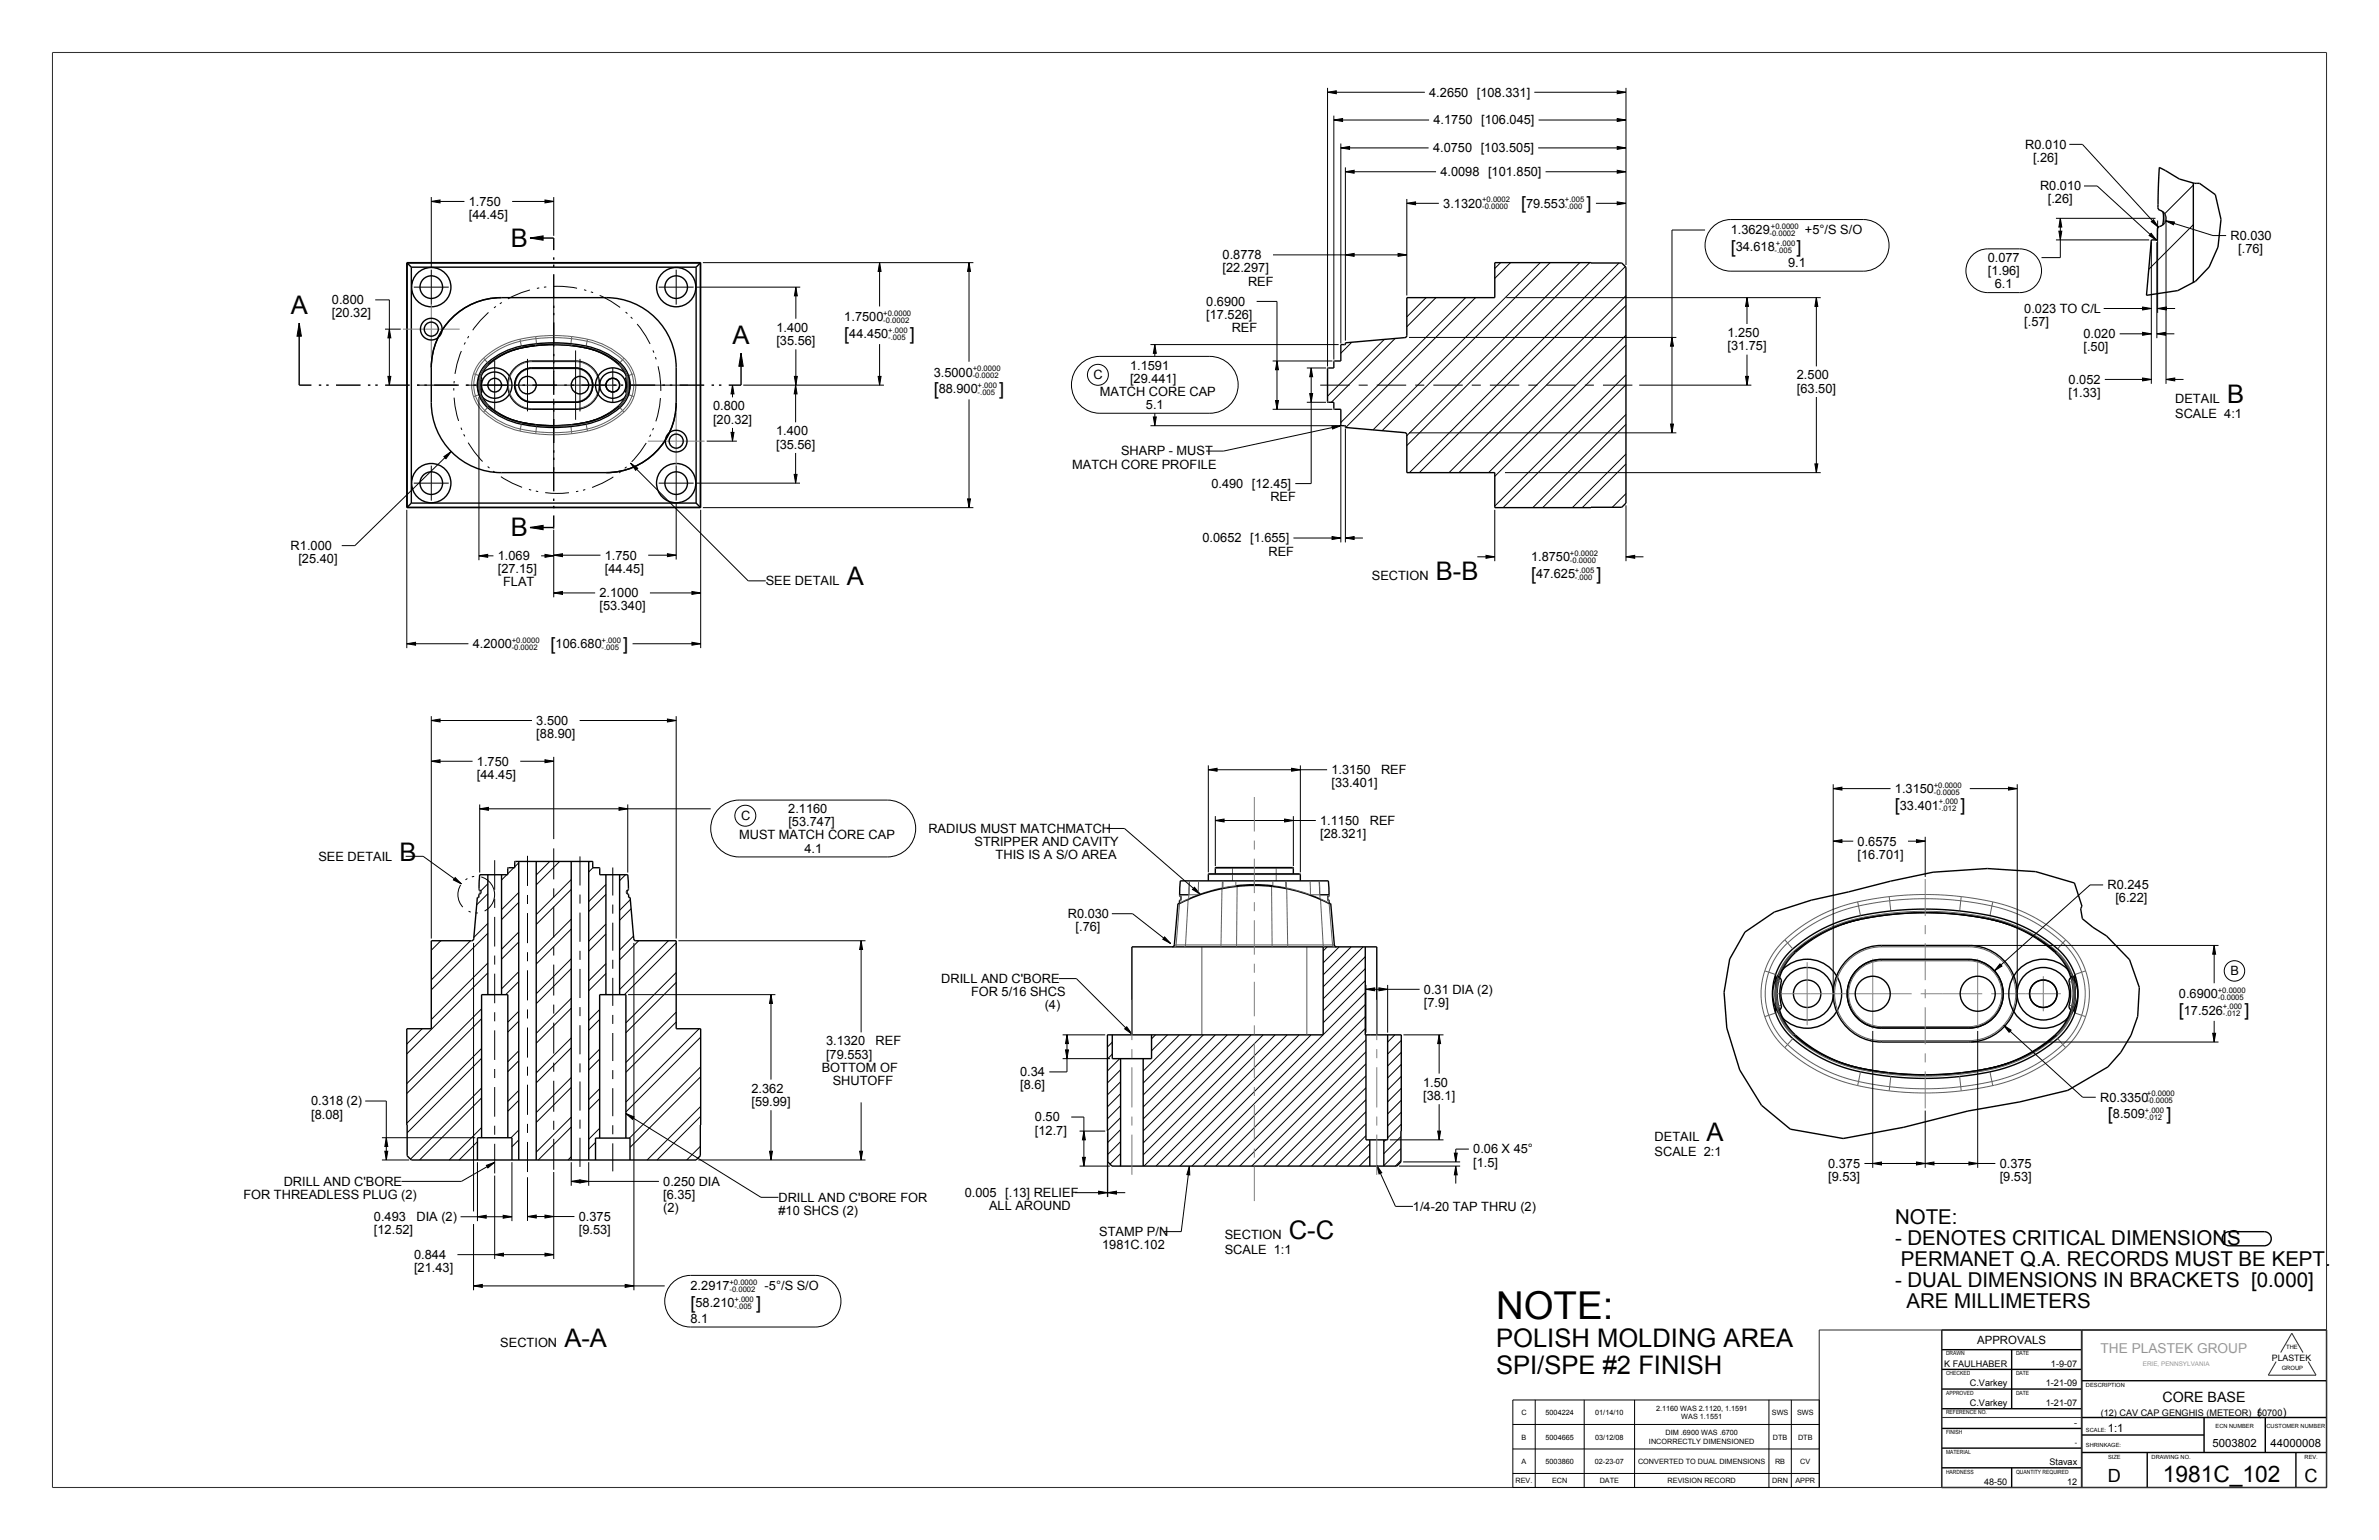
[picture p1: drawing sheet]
<svg xmlns="http://www.w3.org/2000/svg" width="864mm" height="559mm" viewBox="0 0 864 559" stroke-linecap="round" stroke-linejoin="round" font-family="sans-serif">
<defs><g id="words">
<text font-size="13.9" x="543.1" y="478.6">NOTE:</text>
<g font-size="9.3">
<text x="185.4" y="89.6">B</text>
<text x="105.5" y="114.1">A</text>
<text x="265.9" y="125">A</text>
<text x="808.5" y="146.1">B</text>
<text x="185.4" y="194.6">B</text>
<text x="307.4" y="212.4">A</text>
<text x="521.2" y="210.4">B-B</text>
<text x="145" y="312.3">B</text>
<text x="619.5" y="413.9">A</text>
<text x="467.8" y="449.6">C-C</text>
<text x="204.9" y="488.8">A-A</text>
<text x="543.1" y="488.9">POLISH MOLDING AREA</text>
<text x="543.1" y="498.4">SPI/SPE #2 FINISH</text>
</g>
<text font-size="8.3" x="785.1" y="537.8">1981C_102</text>
<g font-size="7.4">
<text x="687.9" y="444.1">NOTE:</text>
<text x="687.9" y="451.7">- DENOTES CRITICAL DIMENSIONS</text>
<text x="690" y="459.3">PERMANET Q.A. RECORDS MUST BE KEPT.</text>
<text x="687.9" y="466.9">- DUAL DIMENSIONS IN BRACKETS [0.000]</text>
<text x="692" y="474.6">ARE MILLIMETERS</text>
</g>
<g font-size="6.6">
<text x="765.2" y="537.8">D</text>
<text x="836.6" y="537.8">C</text>
</g>
<g font-size="6.5">
<text x="552.1" y="76">[</text>
<text x="575.9" y="76">]</text>
<text x="628.3" y="91.7">[</text>
<text x="652.1" y="91.7">]</text>
<text x="306.5" y="123.3">[</text>
<text x="330.3" y="123.3">]</text>
<text x="339" y="143.3">[</text>
<text x="362.8" y="143.3">]</text>
<text x="555.8" y="210.3">[</text>
<text x="579.6" y="210.3">]</text>
<text x="199.9" y="235.8">[</text>
<text x="226.2" y="235.8">]</text>
<text x="687.9" y="294.4">[</text>
<text x="711.7" y="294.4">]</text>
<text x="791" y="368.8">[</text>
<text x="814.8" y="368.8">]</text>
<text x="765.2" y="406.4">[</text>
<text x="786.4" y="406.4">]</text>
<text x="250.7" y="474.9">[</text>
<text x="274.5" y="474.9">]</text>
</g>
<text font-size="5.2" x="785" y="508.8">CORE BASE</text>
<text font-size="5" fill="#989898" x="762.5" y="491">THE PLASTEK GROUP</text>
<g font-size="4.6">
<text x="518.8" y="35.1">4.2650 [108.331]</text>
<text x="520.4" y="45.1">4.1750 [106.045]</text>
<text x="735.2" y="54">R0.010</text>
<text x="520.2" y="55.3">4.0750 [103.505]</text>
<text x="738" y="58.7">[.26]</text>
<text x="522.9" y="63.9">4.0098 [101.850]</text>
<text x="740.6" y="69.1">R0.010</text>
<text x="170.2" y="74.7">1.750</text>
<text x="523.9" y="75.4">3.1320</text>
<text x="554" y="75.4">79.553</text>
<text x="743.4" y="73.8">[.26]</text>
<text x="170.2" y="79.4">[44.45]</text>
<text x="628.3" y="85.1">1.3629</text>
<text x="655.2" y="85.1">+5°/S S/O</text>
<text x="809.7" y="87.1">R0.030</text>
<text x="443.8" y="94.1">0.8778</text>
<text x="630.1" y="91.1">34.618</text>
<text x="721.6" y="95.1">0.077</text>
<text x="812.5" y="91.8">[.76]</text>
<text x="443.8" y="98.8">[22.297]</text>
<text x="649.1" y="96.8">9.1</text>
<text x="721.6" y="99.8">[1.96]</text>
<text x="453.1" y="103.6">REF</text>
<text x="724.2" y="104.6">6.1</text>
<text x="120.5" y="110.4">0.800</text>
<text x="437.9" y="111">0.6900</text>
<text x="734.8" y="113.5">0.023 TO C/L</text>
<text x="120.5" y="115.2">[20.32]</text>
<text x="306.5" y="116.6">1.7500</text>
<text x="437.9" y="115.7">[17.526]</text>
<text x="734.8" y="118.3">[.57]</text>
<text x="281.8" y="120.4">1.400</text>
<text x="281.8" y="125.2">[35.56]</text>
<text x="308.3" y="122.6">44.450</text>
<text x="447.1" y="120.5">REF</text>
<text x="627.1" y="122.3">1.250</text>
<text x="756.3" y="122.7">0.020</text>
<text x="627.1" y="127.1">[31.75]</text>
<text x="756.3" y="127.5">[.50]</text>
<text x="339" y="136.7">3.5000</text>
<text x="397" y="137.6">C</text>
<text x="410.2" y="134.1">1.1591</text>
<text x="652.3" y="137.7">2.500</text>
<text x="340.8" y="142.7">88.900</text>
<text x="399.3" y="143.6">MATCH CORE CAP</text>
<text x="410.2" y="138.8">[29.441]</text>
<text x="652.3" y="142.5">[63.50]</text>
<text x="750.9" y="139.3">0.052</text>
<text x="258.8" y="148.9">0.800</text>
<text x="416" y="148.4">5.1</text>
<text x="750.9" y="144">[1.33]</text>
<text x="789.6" y="146.1">DETAIL</text>
<text x="258.8" y="153.7">[20.32]</text>
<text x="789.6" y="151.6">SCALE 4:1</text>
<text x="281.7" y="158">1.400</text>
<text x="281.7" y="162.8">[35.56]</text>
<text x="407" y="165.3">SHARP - MUST</text>
<text x="389.2" y="170">MATCH CORE PROFILE</text>
<text x="439.7" y="177.1">0.490 [12.45]</text>
<text x="461.2" y="181.8">REF</text>
<text x="436.5" y="196.8">0.0652 [1.655]</text>
<text x="105.5" y="199.6">R1.000</text>
<text x="180.7" y="203.3">1.069</text>
<text x="219.6" y="203">1.750</text>
<text x="460.5" y="201.6">REF</text>
<text x="555.8" y="203.6">1.8750</text>
<text x="108.3" y="204.3">[25.40]</text>
<text x="180.7" y="208">[27.15]</text>
<text x="219.6" y="207.8">[44.45]</text>
<text x="557.6" y="209.7">47.625</text>
<text x="182.6" y="212.8">FLAT</text>
<text x="278" y="212.4">SEE DETAIL</text>
<text x="498" y="210.4">SECTION</text>
<text x="217.6" y="216.7">2.1000</text>
<text x="217.6" y="221.5">[53.340]</text>
<text x="171.6" y="235.2">4.2000</text>
<text x="201.7" y="235.2">106.680</text>
<text x="194.7" y="263">3.500</text>
<text x="194.7" y="267.8">[88.90]</text>
<text x="173.1" y="277.8">1.750</text>
<text x="483.3" y="280.9">1.3150</text>
<text x="501.3" y="280.9">REF</text>
<text x="173.1" y="282.6">[44.45]</text>
<text x="483.3" y="285.7">[33.401]</text>
<text x="687.9" y="287.7">1.3150</text>
<text x="689.7" y="293.8">33.401</text>
<text x="269" y="297.6">C</text>
<text x="286.2" y="295.1">2.1160</text>
<text x="286.2" y="299.8">[53.747]</text>
<text x="479.2" y="299.3">1.1150</text>
<text x="497.2" y="299.3">REF</text>
<text x="268.3" y="304.6">MUST MATCH CORE CAP</text>
<text x="337" y="302.2">RADIUS MUST MATCHMATCH</text>
<text x="479.2" y="304.1">[28.321]</text>
<text x="292" y="309.4">4.1</text>
<text x="353.7" y="307">STRIPPER AND CAVITY</text>
<text x="361.4" y="311.7">THIS IS A S/O AREA</text>
<text x="674.3" y="306.8">0.6575</text>
<text x="674.3" y="311.6">[16.701]</text>
<text x="115.6" y="312.3">SEE DETAIL</text>
<text x="765.1" y="322.7">R0.245</text>
<text x="767.9" y="327.5">[6.22]</text>
<text x="387.6" y="333.1">R0.030</text>
<text x="390.5" y="337.9">[.76]</text>
<text x="809.7" y="353.9">B</text>
<text x="341.7" y="356.7">DRILL AND C'BORE</text>
<text x="352.5" y="361.4">FOR 5/16 SHCS</text>
<text x="516.9" y="360.6">0.31 DIA (2)</text>
<text x="516.9" y="365.3">[7.9]</text>
<text x="791" y="362.2">0.6900</text>
<text x="379.2" y="366.2">(4)</text>
<text x="792.8" y="368.2">17.526</text>
<text x="299.9" y="379.4">3.1320</text>
<text x="317.9" y="379.4">REF</text>
<text x="298.3" y="388.9">BOTTOM OF</text>
<text x="299.9" y="384.1">[79.553]</text>
<text x="302.3" y="393.6">SHUTOFF</text>
<text x="370.3" y="390.5">0.34</text>
<text x="370.3" y="395.3">[8.6]</text>
<text x="516.6" y="394.3">1.50</text>
<text x="113" y="401.1">0.318 (2)</text>
<text x="272.8" y="396.5">2.362</text>
<text x="272.8" y="401.3">[59.99]</text>
<text x="516.6" y="399.1">[38.1]</text>
<text x="762.4" y="399.7">R0.3350</text>
<text x="113" y="405.9">[8.08]</text>
<text x="375.7" y="406.9">0.50</text>
<text x="767" y="405.8">8.509</text>
<text x="375.7" y="411.7">[12.7]</text>
<text x="600.7" y="413.9">DETAIL</text>
<text x="534.8" y="418.5">0.06 X 45°</text>
<text x="600.7" y="419.4">SCALE 2:1</text>
<text x="534.8" y="423.3">[1.5]</text>
<text x="663.7" y="423.8">0.375</text>
<text x="725.9" y="423.8">0.375</text>
<text x="103" y="430.3">DRILL AND C'BORE</text>
<text x="240.8" y="430.3">0.250 DIA</text>
<text x="663.7" y="428.5">[9.53]</text>
<text x="725.9" y="428.5">[9.53]</text>
<text x="88.3" y="435">FOR THREADLESS PLUG (2)</text>
<text x="240.8" y="435">[6.35]</text>
<text x="282.6" y="436">DRILL AND C'BORE FOR</text>
<text x="350.2" y="434.4">0.005 [.13] RELIEF</text>
<text x="135.8" y="443.1">0.493</text>
<text x="151.2" y="443.1">DIA (2)</text>
<text x="210.1" y="443">0.375</text>
<text x="240.8" y="439.8">(2)</text>
<text x="282.6" y="440.8">#10 SHCS (2)</text>
<text x="359" y="439.1">ALL AROUND</text>
<text x="512.9" y="439.3">1/4-20 TAP THRU (2)</text>
<text x="135.8" y="447.9">[12.52]</text>
<text x="210.1" y="447.8">[9.53]</text>
<text x="399" y="448.5">STAMP P/N</text>
<text x="444.6" y="449.6">SECTION</text>
<text x="400.1" y="453.2">1981C.102</text>
<text x="444.6" y="455.2">SCALE 1:1</text>
<text x="150.3" y="456.8">0.844</text>
<text x="150.3" y="461.6">[21.43]</text>
<text x="250.7" y="468.2">2.2917</text>
<text x="277.6" y="468.2">-5°/S S/O</text>
<text x="250.7" y="479.9">8.1</text>
<text x="252.5" y="474.2">58.210</text>
<text x="181.6" y="488.8">SECTION</text>
</g>
<g font-size="4.1">
<text x="717.7" y="487.8">APPROVALS</text>
<text x="819.5" y="513.7">(</text>
<text x="828.6" y="513.7">)</text>
<text x="765.2" y="519.5">1:1</text>
<text x="803.2" y="525.1">5003802</text>
<text x="824.3" y="525.1">44000008</text>
</g>
<g font-size="3.3">
<text x="705.7" y="495.9">K FAULHABER</text>
<text x="744.5" y="495.9">1-9-07</text>
<text x="715.1" y="503">C.Varkey</text>
<text x="742.7" y="503">1-21-09</text>
<text x="715.1" y="510.1">C.Varkey</text>
<text x="742.7" y="510.1">1-21-07</text>
<text x="762.6" y="513.7">(12) CAV CAP GENGHIS (METEOR) 50700</text>
<text x="753" y="517.3">-</text>
<text x="744" y="531.6">Stavax</text>
<text x="720.2" y="538.7">48-50</text>
<text x="750.4" y="538.7">12</text>
</g>
<text font-size="3.2" x="824.7" y="493.7">PLASTEK</text>
<g font-size="2.8">
<text x="538" y="73.5">+0.0002</text>
<text x="538" y="76">-0.0000</text>
<text x="568.1" y="73.5">+.005</text>
<text x="568.1" y="76">-.000</text>
<text x="642.8" y="83.2">+0.0000</text>
<text x="642.3" y="85.7">-0.0002</text>
<text x="644.7" y="89.2">+.000</text>
<text x="644.2" y="91.7">-.005</text>
<text x="320.6" y="114.7">+0.0000</text>
<text x="320.6" y="117.2">-0.0002</text>
<text x="322.4" y="120.7">+.000</text>
<text x="322.4" y="123.3">-.005</text>
<text x="353.1" y="134.8">+0.0000</text>
<text x="353.1" y="137.3">-0.0002</text>
<text x="354.9" y="140.8">+.000</text>
<text x="354.9" y="143.3">-.005</text>
<text x="569.9" y="201.7">+0.0002</text>
<text x="569.9" y="204.3">-0.0000</text>
<text x="571.7" y="207.8">+.005</text>
<text x="571.7" y="210.3">-.000</text>
<text x="185.8" y="233.3">+0.0000</text>
<text x="218.4" y="233.3">+.000</text>
<text x="185.8" y="235.8">-0.0002</text>
<text x="218.4" y="235.8">-.005</text>
<text x="702" y="285.8">+0.0000</text>
<text x="702" y="288.4">-0.0005</text>
<text x="703.8" y="291.9">+.000</text>
<text x="703.8" y="294.4">-.012</text>
<text x="805.1" y="360.3">+0.0000</text>
<text x="805.1" y="362.8">-0.0005</text>
<text x="806.9" y="366.3">+.000</text>
<text x="806.9" y="368.8">-.012</text>
<text x="779.3" y="397.8">+0.0000</text>
<text x="779.3" y="400.4">-0.0005</text>
<text x="778.6" y="403.9">+.000</text>
<text x="778.6" y="406.4">-.012</text>
<text x="264.8" y="466.3">+0.0000</text>
<text x="264.8" y="468.8">-0.0002</text>
<text x="266.6" y="472.3">+.000</text>
<text x="266.6" y="474.9">-.005</text>
</g>
<g font-size="2.6">
<text x="552.3" y="513.4">C</text>
<text x="561" y="513.4">5004224</text>
<text x="579.1" y="513.4">01/14/10</text>
<text x="601.2" y="511.9">2.1160 WAS 2.1120, 1.1591</text>
<text x="610.3" y="515">WAS 1.1551</text>
<text x="643.2" y="513.4">SWS</text>
<text x="652.3" y="513.4">SWS</text>
<text x="604.6" y="520.8">DIM .6900 WAS .6700</text>
<text x="552.4" y="522.3">B</text>
<text x="561" y="522.3">5004665</text>
<text x="579.1" y="522.3">03/12/08</text>
<text x="598.6" y="523.9">INCORRECTLY DIMENSIONED</text>
<text x="643.6" y="522.3">DTB</text>
<text x="652.7" y="522.3">DTB</text>
<text x="753.2" y="524.2">-</text>
<text x="552.4" y="531.2">A</text>
<text x="561" y="531.2">5003860</text>
<text x="578.9" y="531.2">02-23-07</text>
<text x="594.6" y="531.2">CONVERTED TO DUAL DIMENSIONS</text>
<text x="644.4" y="531.2">RB</text>
<text x="653.5" y="531.2">CV</text>
<text x="550.2" y="538.2">REV.</text>
<text x="563.4" y="538.2">ECN</text>
<text x="580.7" y="538.2">DATE</text>
<text x="605.3" y="538.2">REVISION RECORD</text>
<text x="643.3" y="538.2">DRN</text>
<text x="651.7" y="538.2">APPR</text>
</g>
<text font-size="2.3" fill="#989898" x="777.8" y="495.7">ERIE, PENNSYLVANIA</text>
<g font-size="2.1">
<text x="706.4" y="491.8">DRAWN</text>
<text x="731.8" y="491.8">DATE</text>
<text x="829.9" y="489.6">THE</text>
<text x="828.3" y="497">GROUP</text>
<text x="706.4" y="499">CHECKED</text>
<text x="731.8" y="499">DATE</text>
<text x="757.2" y="503.4">DESCRIPTION</text>
<text x="706.4" y="506.1">APPROVED</text>
<text x="731.8" y="506.1">DATE</text>
<text x="706.4" y="513.2">REFERENCE NO.</text>
<text x="706.4" y="520.4">FINISH</text>
<text x="757.2" y="519.5">SCALE:</text>
<text x="804.3" y="518.3">ECN NUMBER</text>
<text x="822.8" y="518.3">CUSTOMER NUMBER</text>
<text x="706.4" y="527.5">MATERIAL</text>
<text x="757.2" y="525.1">SHRINKAGE:</text>
<text x="765.3" y="529.4">SIZE</text>
<text x="781" y="529.4">DRAWING NO.</text>
<text x="836.6" y="529.4">REV.</text>
<text x="706.4" y="534.7">HARDNESS</text>
<text x="731.8" y="534.7">QUANTITY REQUIRED</text>
</g>
</g></defs>
<g fill="#000">
<path d="M481.9 33.5l3.2-.6v1.1zM587.1 32.9l3.1 .6-3.1 .5zM484.2 43.5l3.2-.5v1.1zM486.7 53.7l3.2-.6v1.1zM587.1 53.1l3.1 .6-3.1 .5zM587.1 43l3.1 .5-3.1 .6zM156.6 73.1l3.1-.5v1zM197.8 72.6l3.2 .5-3.2 .5zM488.4 62.3l3.2-.5v1.1zM510.7 73.8l3.2-.6v1.1zM587.1 73.2l3.1 .6-3.1 .5zM587.1 61.8l3.1 .5-3.1 .6z"/>
<path d="M747.9 79.2l.6 3.2h-1.1zM192.4 86.4l4.8-.8v1.6zM319.3 95.3l.5 3.2h-1zM351.8 95.3l.5 3.2h-1.1zM488.4 92.5l3.2-.5v1zM507.5 92l3.2 .5-3.2 .5zM747.4 83.9h1.1l-.6 3.2zM780.9 84.7l2 2.5-2.7-1.7zM781 80.4l.7-.7 1.8 2.7zM786.1 80.1l3.2 .5-.3 1zM108.6 117.2l.8 4.8h-1.6zM141.3 119.4l.6 3.2h-1.1z"/>
<path d="M288.9 104.2l.5 3.2h-1zM634.2 108l.5 3.2h-1.1zM659.4 108l.5 3.2h-1.1zM777.8 111.4l3.2 .5-3.2 .6zM783.2 111.9l3.2-.5v1.1zM140.8 136.6h1.1l-.6 3.2zM265.9 139.8l.5 3.1h-1zM269 128.1l.8 4.8h-1.6zM288.8 139.8l.6 3.1h-1.1zM288.4 136.6h1l-.5 3.2zM318.8 136.6h1l-.5 3.2zM419.2 125l.5 3.2h-1z"/>
<path d="M463.6 131l.5 3.2h-1.1zM476 133.5l.5 3.2h-1.1zM606.9 122.4l.6 3.2h-1.1zM633.6 136.6h1.1l-.5 3.2zM777.8 137.1l3.2 .6-3.2 .5zM777.8 120.6l3.2 .5-3.2 .6zM783 121.1l3.1-.5v1.1zM786.3 137.7l3.2-.6v1.1zM418.7 151.3h1l-.5 3.2zM463 145.3h1.1l-.5 3.2zM475.4 142.8h1.1l-.5 3.2zM483.5 154.6l3.2-.1-3 1.2z"/>
<path d="M606.4 153.9h1.1l-.6 3.2zM161.1 165.7l2.7-1.9-1.9 2.6zM228.9 168l2.6 1.9-.8 .8zM265.4 156.9h1l-.5 3.2zM288.3 172.1h1.1l-.6 3.2zM658.8 168.3h1.1l-.5 3.2zM192.4 191.4l4.8-.8v1.6zM351.2 181h1.1l-.5 3.2zM483.6 194.7l3.1 .5-3.1 .6zM488.4 195.2l3.2-.5v1.1zM173.9 201.7l3.1-.5v1zM197.8 201.2l3.2 .5-3.2 .5z"/>
<path d="M201 201.5l3.2-.6v1.1zM201 215.2l3.2-.6v1.1zM242.3 200.9l3.2 .6-3.2 .5zM251.2 214.6l3.2 .6-3.2 .5zM539.4 201.5l3.2 .5-3.2 .6zM590.2 202l3.2-.5v1.1zM147.7 233.6l3.1-.5v1zM251.2 233.1l3.2 .5-3.2 .5zM156.6 261.4l3.1-.5v1.1zM156.6 276.2l3.1-.5v1.1zM197.8 275.7l3.2 .5-3.2 .6zM242.3 260.9l3.2 .5-3.2 .6z"/>
<path d="M438.6 279.3l3.2-.5v1zM468.9 278.8l3.1 .5-3.1 .5zM174.1 293.5l3.2-.5v1zM224.7 293l3.2 .5-3.2 .5zM441.2 297.7l3.2-.5v1.1zM466.3 297.2l3.2 .5-3.2 .6zM665.5 286.2l3.1-.6v1.1zM729.1 285.6l3.2 .6-3.2 .5zM665.5 305.2l3.1-.5v1.1zM695.7 304.7l3.2 .5-3.2 .6zM165.2 318.4l2.3 2.3-2.9-1.4zM433.6 321.9l2 2.5-2.7-1.6z"/>
<path d="M312.6 341.4l.5 3.1h-1zM422.8 340l2.1 2.3-2.8-1.5zM495.9 359l3.1-.6v1.1zM500.6 358.4l3.1 .6-3.1 .5zM726 349.8l.7 .7-2.7 1.8zM803.8 343.1l.5 3.1h-1.1zM279.9 360.9l.5 3.2h-1.1zM387.3 375.5l.6 3.2h-1.1zM409 372.6l1.9 2.6-2.6-1.9zM522.4 375.5l.6 3.2h-1.1zM727.3 372l2.7 1.8-.7 .8zM803.2 374.9h1.1l-.5 3.2z"/>
<path d="M386.8 381h1.1l-.6 3.1zM140.2 412.8l.6 3.2h-1.1zM227.2 404.1l3 1.2-.6 .9zM393.5 410.4l.5 3.2h-1.1zM521.9 410.4h1.1l-.6 3.2zM139.7 417.7h1.1l-.6 3.2zM176.6 422.9l3-1.2-2.5 2.1zM207.4 428.7l3.1-.6v1.1zM210.5 428.1l3.2 .6-3.2 .5zM279.3 417.7h1.1l-.5 3.2zM312.1 417.7h1l-.5 3.2zM392.9 420h1.1l-.5 3.1z"/>
<path d="M398.8 432.2l3.2 .6-3.2 .5zM402.1 432.8l3.2-.6v1.1zM431.8 423.1l.1 3.2-1.1-.1zM499.8 422.9l1.8 2.6-1 .5zM528.5 423.1l.5 3.2h-1.1zM527.9 418.4h1.1l-.5 3.2zM679.8 422.2l3.2-.6v1.1zM698.9 422.2l3.1-.6v1.1zM695.7 421.6l3.2 .6-3.2 .5zM714.7 421.6l3.2 .6-3.2 .5zM173.3 441.5l3.2-.5v1zM179.6 455.3l3.2-.6v1.1z"/>
<path d="M182.7 441l3.1 .5-3.1 .5zM191.5 441.4l3.2-.5v1.1zM197.8 454.7l3.2 .6-3.2 .5zM197.8 440.9l3.2 .5-3.2 .6zM171.9 466.6l3.2-.5v1zM226.9 466.1l3.2 .5-3.2 .5z"/>
</g>
<g fill="none" stroke="#000" stroke-width=".36">
<path d="M481.9 33.5l3.2-.6v1.1zM481.9 31.9v101.1M481.9 33.5h35.3M557 33.5h33.2M587.1 32.9l3.1 .6-3.1 .5zM590.2 31.9v64.3M484.2 43.5l3.2-.5v1.1zM484.2 42v88.4M484.2 43.5h34.6M486.7 53.7l3.2-.6v1.1zM486.7 52.1v72.5M486.7 53.7h31.9"/>
<path d="M558.4 53.7h31.8M558.5 43.5h31.7M587.1 53.1l3.1 .6-3.1 .5zM587.1 43l3.1 .5-3.1 .6zM751.2 52.4h4.7l27.6 30M156.6 73.1l3.1-.5v1zM156.6 71.5v25.5M156.6 73.1h12M185.9 73.1h15.1M197.8 72.6l3.2 .5-3.2 .5zM201 71.5v14.1M488.4 62.3l3.2-.5v1.1z"/>
<path d="M488.4 60.7v62.9M488.4 62.3h32.9M510.7 73.8l3.2-.6v1.1zM510.7 72.2v35M510.7 73.8h11.6M561 62.3h29.2M579.3 73.8h10.9M587.1 73.2l3.1 .6-3.1 .5zM587.1 61.8l3.1 .5-3.1 .6zM746.3 79.2h36.1M747.9 79.2l.6 3.2h-1.1zM747.9 79.2v14.3h-6.8"/>
<path d="M756.5 67.5h4.8l21.6 19.7M796.2 67.2l-10.4 10.4M192.4 86.4l4.8-.8v1.6zM255.1 95.3h98.3M319.3 95.3l.5 3.2h-1zM319.3 95.3v15.9M351.8 95.3l.5 3.2h-1.1zM351.8 95.3v36M462.1 92.5h48.6M488.4 92.5l3.2-.5v1zM507.5 92l3.2 .5-3.2 .5zM544.7 95.3l-2.1 2.1"/>
<path d="M548.3 95.3l-5.7 5.7M559.1 95.3l-60.7 60.7M562.7 95.3l-61 61M573.5 95.3l-62.8 62.8M577.1 95.3l-66.4 66.4M587.7 95.4l-76.1 76.1M590 96.7l-74.8 74.8M619 83.5h-12.1v73.6M621.3 82.8l1.7-1.5a9.3 9.3 0 0 1 5.3-1.6h48.1a9.4 9.4 0 0 1 9.3 9.3 9.4 9.4 0 0 1-9.3 9.4h-48.1a9.4 9.4 0 0 1-8.5-5.5 9.4 9.4 0 0 1 1.5-10.1zM716 92.6l1.6-1.2a7.9 7.9 0 0 1 4-1.1h11.6a7.9 7.9 0 0 1 7.9 7.9 7.9 7.9 0 0 1-7.9 8h-11.6a7.9 7.9 0 0 1-7.3-4.9 7.9 7.9 0 0 1 1.7-8.7zM746.3 87.1h33.9M747.4 83.9h1.1l-.6 3.2z"/>
<path d="M780.9 84.7l2 2.5-2.7-1.7zM781 80.4l.7-.7 1.8 2.7zM781 87.8v51.5M783 87.8v34.9M783.2 80v33.5M786.1 80.1l3.2 .5-.3 1zM786.1 80.1l17.2 5.4h4.8M786.3 80v59.3M796.2 81.5l-16.2 16.2M108.6 117.2l.8 4.8h-1.6zM136.2 108.8h5.1v31M139.8 119.4h5.7"/>
<path d="M141.3 119.4l.6 3.2h-1.1zM252.6 104.2h37.9M288.9 104.2l.5 3.2h-1zM288.9 104.2v11.4M456.2 109.4h7.4v39.1M517.7 108l-7 7M521.3 108l-10.6 10.6M532 108l-45.3 45.3M535.6 108l-47.1 47.1M546.8 108h114.1M590.2 107.3l-64.2 64.2M590.2 110.9l-60.6 60.6"/>
<path d="M634.2 108l.5 3.2h-1.1zM634.2 108v9.6M659.4 108l.5 3.2h-1.1zM659.4 108v24.9M763.7 111.9h17.3M777.8 111.4l3.2 .5-3.2 .6zM783.2 111.9l3.2-.5v1.1zM783.2 111.9h6.4M140.8 136.6h1.1l-.6 3.2zM265.9 139.8l.5 3.1h-1zM265.9 139.8v4.4M269 128.1l.8 4.8h-1.6z"/>
<path d="M269.8 139.8h51.1M288.4 136.6h1l-.5 3.2zM288.8 139.8l.6 3.1h-1.1zM288.8 139.8v13.4M288.9 126.8v13M318.8 136.6h1l-.5 3.2zM319.3 124.9v14.9M391.6 132.8a10.3 10.3 0 0 1 7.7-3.5h39.8a10.3 10.3 0 0 1 10.4 10.3 10.3 10.3 0 0 1-10.4 10.4h-39.8a10.3 10.3 0 0 1-9.4-6.1 10.3 10.3 0 0 1 1.7-11.1zM417.6 125h68.3M419.2 125l.5 3.2h-1zM419.2 125v4.3M462 131h21.7"/>
<path d="M463.6 131l.5 3.2h-1.1zM474.4 133.5h7M476 133.5l.5 3.2h-1.1zM476 133.5v42h-5.8M490.7 124.2l-4 4M502.5 123.2l-20.6 20.6M506.5 122.8l-23.2 23.2M511.5 122.4h97M590.2 121.6l-49.8 49.9M590.2 125.2l-47.6 47.7M590.2 136l-47.6 47.6M590.2 139.6l-44.6 44.6"/>
<path d="M595 139.8h40.8M606.9 122.4l.6 3.2h-1.1zM633.6 136.6h1.1l-.5 3.2zM634.2 128.7v11.1M764.1 137.7h16.9M769.5 121.1h11.5M777.8 137.1l3.2 .6-3.2 .5zM777.8 120.6l3.2 .5-3.2 .6zM783 121.1l3.1-.5v1.1zM783 121.1h6.3M786.3 137.7l3.2-.6v1.1zM786.3 137.7h6.3"/>
<path d="M173.9 144v59.3M265.4 156.9h1l-.5 3.2zM265.9 155.3v4.8M351.8 144.9v39.3M417.6 154.5h68.3M418.7 151.3h1l-.5 3.2zM419.2 150v4.5M462 148.5h21.7M463 145.3h1.1l-.5 3.2zM474.4 146h7M475.4 142.8h1.1l-.5 3.2zM483.5 154.6l3.2-.1-3 1.2z"/>
<path d="M486.7 154.9v41.9M486.7 154.5l-42.5 9.2h-6.4M488.4 155.5v41.3M511.5 157.1h97M590.2 150.4l-33.8 33.8M590.2 154l-30.2 30.2M606.4 153.9h1.1l-.6 3.2zM659.4 144.1v27.4M161.1 165.7l2.7-1.9-1.9 2.6zM163.8 163.8l-35 34.2h-4.7M228.9 168l2.6 1.9-.8 .8zM228.9 168l42.7 42.8h6.4"/>
<path d="M252.6 175.3h37.8M256.5 160.1h11M288.3 172.1h1.1l-.6 3.2zM288.8 164.4v10.9M546.3 171.5h114.6M590.2 164.8l-19.4 19.4M590.2 168.3l-15.8 15.9M590.2 179.1l-4.9 5M658.8 168.3h1.1l-.5 3.2zM147.7 185v50.2M192.4 191.4l4.8-.8v1.6zM201 192.2v24.5"/>
<path d="M201 191.4v.5M245.5 182.5v20.5M254.4 185v50.2M255.1 184.2h98.3M351.2 181h1.1l-.5 3.2zM469.5 195.2h17.2M483.6 194.7l3.1 .5-3.1 .6zM488.4 195.2l3.2-.5v1.1zM488.4 195.2h6.3M542.6 185v18.6M590.2 183.3v20.3M173.9 201.7l3.1-.5v1z"/>
<path d="M173.9 201.7h5.2M196.4 201.7h4.6M197.8 201.2l3.2 .5-3.2 .5zM201 201.5l3.2-.6v1.1zM201 215.2l3.2-.6v1.1zM201 215.2h15M201 201.5h17M235.3 201.5h10.2M235.9 215.2h18.5M242.3 200.9l3.2 .6-3.2 .5zM251.2 214.6l3.2 .6-3.2 .5zM536.3 202h6.3"/>
<path d="M539.4 201.5l3.2 .5-3.2 .6zM590.2 202l3.2-.5v1.1zM590.2 202h6.4M147.7 233.6l3.1-.5v1zM147.7 233.6h22.3M229.6 233.6h24.8M251.2 233.1l3.2 .5-3.2 .5zM156.6 259.9v80.7M245.5 259.9v80.7M156.6 261.4l3.1-.5v1.1zM156.6 276.2l3.1-.5v1.1zM156.6 276.2h14.9"/>
<path d="M156.6 261.4h36.5M188.9 276.2h12.1M197.8 275.7l3.2 .5-3.2 .6zM201 274.6v29.9M210.4 261.4h35.1M242.3 260.9l3.2 .5-3.2 .6zM438.6 279.3l3.2-.5v1zM438.6 277.7v38.8M438.6 279.3h43.2M468.9 278.8l3.1 .5-3.1 .5zM472 277.7v38.8M174.1 293.5l3.2-.5v1z"/>
<path d="M174.1 291.9v24.7M174.1 293.5h83.9M224.7 293l3.2 .5-3.2 .5zM227.9 291.9v24.7M260.6 293.8a10.3 10.3 0 0 1 7.7-3.5h53.8a10.3 10.3 0 0 1 10.3 10.3 10.3 10.3 0 0 1-10.3 10.3h-53.8a10.3 10.3 0 0 1-9.4-6 10.3 10.3 0 0 1 1.7-11.1zM441.2 297.7l3.2-.5v1.1zM441.2 296.1v18.2M441.2 297.7h36.5M466.3 297.2l3.2 .5-3.2 .6zM469.5 296.1v18.2M665.5 286.2l3.1-.6v1.1zM665.5 284.6v75.2"/>
<path d="M665.5 286.2h20.8M715.1 286.2h17.2M729.1 285.6l3.2 .6-3.2 .5zM732.3 284.6v75.2M147.3 310.7h6.3l13.9 10M165.2 318.4l2.3 2.3-2.9-1.4zM184 317.4l-1.9 1.9M186.5 314.9l-2.2 2.2M188.3 313.1l-1.4 1.4M199.6 312.6l-4.9 4.9M203.2 312.6l-8.5 8.5M207.4 319.2l-12.7 12.7"/>
<path d="M213.9 312.6l-.2 .2M215.2 314.9l-1.5 1.5M227.1 317.4l-2.2 2.1M401.8 300.6h6.4l27.4 23.8M665.5 305.2l3.1-.5v1.1zM665.5 305.2h7.2M692.6 305.2h6.3M695.7 304.7l3.2 .5-3.2 .6zM698.9 303.6v14.6M177.1 320.7l-2.6 2.6M177.1 324.3l-4.1 4M177.1 335.1l-5.1 5"/>
<path d="M177.1 338.6l-20.5 20.6M188.3 323.8l-6.2 6.3M188.3 327.4l-6.2 6.3M188.3 338.2l-6.2 6.2M207.4 322.7l-12.7 12.7M207.4 333.5l-12.7 12.7M207.4 337.1l-12.7 12.7M220 320.9l-6.3 6.3M220 324.5l-6.3 6.3M220 335.3l-6.3 6.2M220 338.9l-6.3 6.2M228.8 326.4l-3.9 3.9"/>
<path d="M229.1 329.7l-4.2 4.2M230 339.7l-5.1 5M403.6 331.6h7.5l13.8 10.7M422.8 340l2.1 2.3-2.8-1.5zM433.6 321.9l2 2.5-2.7-1.6zM763.5 321.1h-4.8l-34.7 31.2M160 341.4l-3.4 3.4M170.8 341.4l-14.2 14.2M171.9 342.2v97.4M177.1 349.4l-20.5 20.6M177.1 353l-29.4 29.4M188.3 341.8l-6.2 6.2"/>
<path d="M188.3 352.6l-6.2 6.2M188.3 356.2l-4.7 4.7M207.4 347.9l-12.7 12.7M207.4 351.5l-12.7 12.7M220 349.7l-6.3 6.2M220 353.3l-6.3 6.2M230.1 342.2v126M231.9 341.4l-7 6.9M242.6 341.4l-17.7 17.7M245.5 342.1l-18.8 18.8M245.5 352.9l-18.3 18.3M245.5 356.5l-18.3 18.2"/>
<path d="M246.3 341.4h67.9M312.6 341.4l.5 3.1h-1zM312.6 341.4v33.2M384.4 355.1h6.3l20.2 20.1M481.8 343.6l-1.5 1.4M486.1 343.6l-5.8 5.8M490.5 343.6l-10.2 10.1M494.8 343.6l-14.5 14.5M495.6 347.2l-15.3 15.2M495.6 351.5l-15.3 15.3M495.6 355.8l-15.3 15.3M495.9 359l3.1-.6v1.1z"/>
<path d="M495.9 359h19.4M495.9 357.4v17.3M500.6 358.4l3.1 .6-3.1 .5zM503.7 357.4v17.3M715.5 343.1h89.8M726 349.8l.7 .7-2.7 1.8zM803.8 343.1l.5 3.1h-1.1zM803.8 343.1v13.7M153.2 373.3l-5.5 5.5M174.8 366.1l-27.1 27.1M174.8 369.7l-27.1 27.1M188.3 366.9l-4 4"/>
<path d="M188.3 370.5l-4 4M207.4 362.3l-12.7 12.7M207.4 365.9l-12.7 12.7M207.4 376.6l-12.7 12.7M217.7 366.3l-4 4M217.7 369.9l-4 4M228 360.9h53.5M245.5 367.3l-18.3 18.2M245.5 370.9l-18.3 18.2M253.8 373.3l-26.6 26.6M254.4 376.3l-27.2 27.2M279.9 360.9l.5 3.2h-1.1z"/>
<path d="M279.9 360.9v30.8M385.7 375.5h15.5M387.3 375.5l.6 3.2h-1.1zM387.3 375.5v13.4h-6.4M402.1 375.5l-.1 .1M403.8 378.2l-1.8 1.7M409 372.6l1.9 2.6-2.6-1.9zM419.5 375.5l-1.5 1.4M423.8 375.5l-5.8 5.8M428.1 375.5l-13.1 13.2M432.5 375.5l-17.5 17.5M436.8 375.5l-21.8 21.8"/>
<path d="M441.2 375.5l-26.2 26.2M445.5 375.5l-30.5 30.5M449.9 375.5l-34.9 34.9M454.2 375.5l-39.2 39.2M458.6 375.5l-43.6 43.6M462.9 375.5l-47.6 47.6M467.3 375.5l-47.7 47.6M471.6 375.5l-47.6 47.6M475.9 375.5l-47.6 47.6M495.6 360.2l-62.9 62.9M495.6 364.5l-58.6 58.6M495.6 368.9l-54.3 54.2"/>
<path d="M495.6 373.2l-49.9 49.9M495.9 377.3l-45.9 45.8M506.4 375.5l-2.7 2.6M508.7 377.5l-5 5M509.5 375.5h14.5M522.4 375.5l.6 3.2h-1.1zM522.4 375.5v14.1M679.8 374.1v49.7M715.5 378.1h89.8M717.9 374.1v49.7M727.3 372l2.7 1.8-.7 .8zM727.3 372l28.7 26.1h4.8"/>
<path d="M803.2 374.9h1.1l-.5 3.2zM803.8 370.4v7.7M132.6 399.5h7.6v21.4M174.8 380.4l-27.1 27.2M174.8 384l-27 27M174.8 394.8l-25.8 25.8M174.8 398.4l-22.5 22.5M188.3 381.3l-4 4M188.3 384.9l-4 4M188.3 395.7l-4 3.9M188.3 399.3l-4 3.9M207.4 380.2l-12.7 12.7"/>
<path d="M207.4 391l-12.7 12.7M207.4 394.6l-12.7 12.7M217.7 380.7l-4 3.9M217.7 384.3l-4 3.9M217.7 395l-4 4M217.7 398.6l-4 4M254.4 387.1l-25.9 25.9M254.4 390.7l-25.7 25.7M312.6 400v20.9M385.7 384.1h17.3M386.8 381h1.1l-.6 3.1zM403.8 382.5l-1.8 1.8"/>
<path d="M406.5 384.1l-4.5 4.5M406.8 388.2l-4.8 4.8M406.8 392.5l-4.8 4.8M406.8 396.9l-4.8 4.8M415.2 384.1l-.2 .2M495.9 381.7l-41.5 41.4M495.9 386l-37.2 37.1M495.9 390.4l-32.8 32.7M495.9 394.7l-28.5 28.4M495.9 399l-24.1 24.1M508.7 381.9l-5 4.9M508.7 386.2l-5 5"/>
<path d="M508.7 390.6l-5 4.9M508.7 394.9l-5 5M508.7 399.2l-5 5M138.6 412.8h33.9M139.7 417.7h1.1l-.6 3.2zM140.2 412.8l.6 3.2h-1.1zM173.3 414.3l-6.6 6.6M174.8 409.2l-11.7 11.7M174.8 412.8h-.1M188.3 410l-2.8 2.8M188.3 413.6l-2.5 2.5M207.4 405.4l-12.7 12.7"/>
<path d="M207.4 409l-12 11.9M207.4 419.7l-1.2 1.2M216.2 414.5l-2.5 2.5M217.7 409.4l-4 4M227.2 404.1l3 1.2-.6 .9zM227.2 404.1l49 30.4h6.4M254.2 416l-4.9 4.9M254.4 401.5l-19.5 19.4M254.4 405.1l-15.9 15.8M279.3 417.7h1.1l-.5 3.2zM279.9 402.9v18M312.1 417.7h1l-.5 3.2z"/>
<path d="M388.9 405.3h4.6v17.8M391.9 410.4h9.3M392.9 420h1.1l-.5 3.1zM393.5 410.4l.5 3.2h-1.1zM402 411.2v23.2M406.8 401.2l-4.8 4.8M406.8 405.6l-4.8 4.7M406.8 409.9l-4.7 4.7M406.8 414.2l-4.7 4.7M406.8 418.6l-3.9 3.8M495.9 403.4l-19.8 19.7M495.9 407.7l-15.4 15.4"/>
<path d="M495.9 412.1l-11.1 11M497.2 415l-8.1 8.1M497.2 419.4l-3.7 3.7M503 413.6l-.7 .7M504.5 413.6h19.5M508.6 412.4l-6.3 6.2M508.6 416.8l-6.3 6.2M508.7 403.6l-5 4.9M508.7 407.9l-5 5M521.9 410.4h1.1l-.6 3.2zM522.4 400.7v12.9M527.9 418.4h1.1l-.5 3.2z"/>
<path d="M533.2 417h-4.7v4.6M698.9 403v20.8M138.6 420.9h9.9M173.3 421.7v21.4M176.6 422.9l3-1.2-2.5 2.1zM179.6 421.7l-12.1 7h-21.8M179.6 426.6v30.2M185.8 421.7v21.4M191.5 427.2v15.8M201 425.3v31.5M207.4 428.7l3.1-.6v1.1zM207.4 428.7h31.8"/>
<path d="M207.4 421.7v8.6M210.5 428.1l3.2 .6-3.2 .5zM213.7 421.7v8.6M253.5 420.9h60.7M390.2 432.8h11.8M391.9 423.1h11M398.8 432.2l3.2 .6-3.2 .5zM402.1 432.8l3.2-.6v1.1zM402.1 432.8h6.4M402.1 422.4v12M406.8 422.9l-.2 .2M431.8 423.1l.1 3.2-1.1-.1z"/>
<path d="M431.8 423.1l-3 23.8h-6.4M499.8 422.9l1.8 2.6-1 .5zM499.8 422.9l6.8 14.8h6.3M507.8 423.1h22.2M508.6 421.1l-2.1 2M509.3 421.6h20.7M528.5 423.1l.5 3.2h-1.1zM528.5 423.1v6.4M676.8 422.2h47.5M679.8 422.2l3.2-.6v1.1zM695.7 421.6l3.2 .6-3.2 .5zM698.9 422.2l3.1-.6v1.1z"/>
<path d="M714.7 421.6l3.2 .6-3.2 .5zM166 455.3h35M167.2 441.5h18.6M171.9 444.1v24.1M173.3 441.5l3.2-.5v1zM179.6 455.3l3.2-.6v1.1zM182.7 441l3.1 .5-3.1 .5zM191.5 441.4l3.2-.5v1.1zM191.5 441.4h17M197.8 454.7l3.2 .6-3.2 .5zM197.8 440.9l3.2 .5-3.2 .6zM171.9 466.6l3.2-.5v1z"/>
<path d="M171.9 466.6h69.4M226.9 466.1l3.2 .5-3.2 .5zM243.7 465.9l1.6-1.4a9.3 9.3 0 0 1 5.4-1.7h45.2a9.4 9.4 0 0 1 9.4 9.4 9.4 9.4 0 0 1-9.4 9.3h-45.2a9.4 9.4 0 0 1-8.6-5.5 9.4 9.4 0 0 1 1.6-10.1zM549.2 508h111.2v31.7h-111.2zM549.2 516.9h111.2M557.3 508v31.7M575.1 508v31.7M593.4 508v31.7M642.1 508v31.7M650.3 508v31.7M549.2 534.7h111.2M549.2 525.8h111.2"/>
<circle cx="398.6" cy="136" r="3.8"/>
<circle cx="270.6" cy="296" r="3.8"/>
<circle cx="811.1" cy="352.3" r="3.7"/>
</g>
<g fill="none" stroke="#000" stroke-width=".51">
<path d="M783.9 60.8l7.2 4.2 5.5 1.5h1.9l5.7 4.1 2 9-1 10-3.2 7.3-5 5.2-6.4 3.3-11.4 1.8 1.8-20.1h2l.4-4.6a3.8 3.8 0 0 0 2.9-3.2 3.2 3.2 0 0 0-2.5-3.2l-.5-.8zM785.2 76.9l.2 2.3-.3 2.4M796.2 66.4v36.1M147.7 95.3h106.7v88.9h-106.7zM147.8 95.4v88.7M147.8 95.4l1.5 1.6M147.8 95.4h106.4M149.3 97v85.6M149.3 97h103.4M192.4 86.4h8.6v4.4M201 93.4v.9M201 96v.9"/>
<path d="M201 99.5v8.8M252.7 97v85.6M254.2 95.4l-1.5 1.6M254.2 95.4v88.7M108.6 117.2v22.6h4.5M164 115.4a25.3 25.3 0 0 1 18-7.4h38.1a25.4 25.4 0 0 1 25.4 25.4v12.7a25.4 25.4 0 0 1-25.4 25.4h-38.1a25.4 25.4 0 0 1-25.4-25.4v-12.7a25.3 25.3 0 0 1 7.4-18zM201 110.9v.9M201 113.5v.9M201 117v8.8M115.7 139.8h.9M118.4 139.8h.9M122 139.8h8.9"/>
<path d="M133.6 139.8h.9M136.2 139.8h.9M139.8 139.8h8.9M151.4 139.8h.9M154.1 139.8h.8M157.6 139.8h8.9M169.2 139.8h.9M171.9 139.8h.9M173.9 136.3a13.6 13.6 0 0 1 6.8-7.4 40.6 40.6 0 0 1 19.7-4.5 44.1 44.1 0 0 1 19.9 3.9 15 15 0 0 1 8.1 8.7l.3 3.1-.5 3.1M173.9 136.3a11.4 11.4 0 0 0 5.8 13.7 37.9 37.9 0 0 0 19.6 5.1 47 47 0 0 0 20-3.4 16.5 16.5 0 0 0 8.6-7.8l.3-.7M173.9 136.3v6.9M175.4 139.8h9"/>
<path d="M177.2 132.3a10.1 10.1 0 0 0 0 14.9M186.6 133.9a8.8 8.8 0 0 1 6.5-2.9h15.8a8.8 8.8 0 0 1 8.8 8.8 8.8 8.8 0 0 1-8.8 8.7h-15.8a8.8 8.8 0 0 1-8-5.2 8.8 8.8 0 0 1 1.5-9.4zM187 139.8h.9M188.7 135.3l2-1.3 1.5-.4 16.7-.1a6.2 6.2 0 0 1 6.3 6.3 6.2 6.2 0 0 1-6.3 6.2h-15.8a6.2 6.2 0 0 1-5.8-3.9 6.2 6.2 0 0 1 1.4-6.8zM189.4 126.2l-3.6 1M189.4 126.2a22.9 22.9 0 0 0-13.8 8.3 10.6 10.6 0 0 0 4.2 14.6l4.3 2.5 5.3 1.7M189.7 139.8h.9M191.6 125.8l-2.2 .4M193.3 139.8h8.9M201 125.1l-6.7 .3M201 125l6.2 .4 5.4 .8M201 125l-6.2 .4-5.4 .8"/>
<path d="M201 125.1l6.7 .3M201 128.4v.9M201 131v.9M201 134.5v8.8M204.8 139.8h.9M207.5 139.8h.9M210.5 125.8l2.1 .4M211.1 139.8h8.9M212.6 126.2a22.9 22.9 0 0 1 13.8 8.3 10.6 10.6 0 0 1-4.2 14.6l-4.3 2.5-5.3 1.7M212.6 126.2l3.6 1M222.7 139.8h.9M224.8 132.3a10.1 10.1 0 0 1 0 14.9"/>
<path d="M225.3 139.8h.9M228.2 136.3v6.9M228.9 139.8h8.9M240.5 139.8h.9M243.2 139.8h.9M246.7 139.8h8.9M258.3 139.8h.9M261 139.8h.9M269 128.1v11.7h-4.5M486.7 125l1.4 .1 .3-.7 21.9-2 .4-.7v-13.7h31.9v-12.7l46.1 .1 1.5 1.6v85.6l-1.5 1.5-46.1 .1v-12.7h-31.9v-13.7l-.2-.6-.5-.2-21.6-1.9-.3-.6h-1.4v-6l-2.4-.1-.1-2.4-2.2-.1-.1-12.1 .3-.3h2l.1-2.4 2.4-.1zM185.8 152.3l3.6 1M189.4 153.3l2.2 .4"/>
<path d="M189.4 153.3l5.4 .8 6.2 .4M194.3 154.1l6.7 .4M201 145.9v.9M201 148.5v.9M201 152v8.8M207.7 154.1l-6.7 .4M212.6 153.3l-5.4 .8-6.2 .4M212.6 153.3l-2.1 .4M216.2 152.3l-3.6 1M201 163.4v.9M201 166v.9M201 169.5v8.8"/>
<path d="M147.8 184.1h106.4M149.3 182.6h103.4M149.3 182.6l-1.5 1.5M201 187v4.4h-8.6M201 180.9v.9M201 183.5v.9M252.7 182.6l1.5 1.5M174.1 317.4h10.2l.1-2.5h2.5v-2.1l.2-.2h27.8l.3 .2v2.1h2.4l.1 2.5h10.2l.2 5.3a1.02 1.02 0 0 0-.7 1 1.02 1.02 0 0 0 .8 1v1h.5l1.4 15 .2 .5 .5 .2h14.7v31.9h8.9l-.2 46.1-1.5 1.5h-103.4l-1.5-1.5-.1-46.1h8.9v-31.9h14.6l.5-.2 .3-.5 1.3-15 .5-.1a1.29 1.29 0 0 1 .8-1.6l-.1-.7-.6-.6zM177.1 317.4v43.5M182.1 317.4v43.5M188.3 312.6v108.3M194.7 312.6v108.3"/>
<path d="M207.4 312.6v108.3M213.7 312.6v108.3M220 317.4v43.5M224.9 317.4v43.5M438.6 319.6v-2.3l.3-.2h32.9l.2 .2v2.3M441.2 317.1v-2l.2-.3h27.8l.3 .3v2M174.3 323.1v1.2M227.7 323.1v1.2M428.2 324.7l.3-5.1h53.7l.3 5.1M428.2 324.7l.1 .4 .4 .2M428.2 324.7h3.4M428.6 325.1v1.6"/>
<path d="M428.6 326.5l-.4 .2-.1 1.2M448.6 321.4a59 59 0 0 1 13.4 0M479.1 324.7h3.4M482.1 326.5l.4 .2 .1 1.2M482.1 325.1v1.6M482.5 324.7l-.1 .4-.4 .2M482.5 327.9a59.2 59.2 0 0 0-54.3 0h-.6l-1.3 15-.3 .5-.5 .2M482.5 327.9h.6l1.3 15 .2 .5 .5 .2M633.4 338.2l10.7-7.3 13.4-4.3 13.6-3 15.1-3.9 15.5-3.2 19.7-1.3 17.6 1.1 14 4.1 2.8 8.4-.5 .9 .6 3.7 3.9 3.1 4.9 3.1 8.4 8.6 3.5 10.1-.6 10.5-2.4 6.8-3.7 6.3-4.7 5.2-14.6 8.5-17.3 4.2-18.9 3.3-23.3 5.9-22 4.1-19.2-3.4-10.5-8.6-7.9-12.8-4.7-15.3-.9-12.9 2-12.1zM675.7 333.5a49.3 49.3 0 0 0-26.4 14.8 20.5 20.5 0 0 0 5.4 29.7 51.7 51.7 0 0 0 21 9.7M676.2 333.4l-7.7 2.1M677.7 333.1l-1 .2"/>
<path d="M679.3 332.8l-3.2 .6M698.9 331.1l-10.5 .5-9.3 1.2M698.9 331.2l-7.5 .2-5.9 .6M698.9 331.2l7.4 .2 6 .6M698.9 331.1l10.4 .5 9.4 1.2M718.5 332.8l1.1 .2M719.5 333l4.9 1 4.8 1.5M722 333.5a49.3 49.3 0 0 1 26.4 14.8 20.2 20.2 0 0 1-2.5 27.3M480.3 343.6v31.9h-78.3l.1 46.1 1.5 1.5h103.4l1.6-1.5 .1-46.1h-11.4M495.6 343.6l.3 70h7.8v-38.1M644.6 353.6v14M644.6 353.6a21.6 21.6 0 0 1 6.2-9.3 57.7 57.7 0 0 1 33.1-13.5 111 111 0 0 1 45.4 3.3 44.7 44.7 0 0 1 20.8 13.7l1.8 2.8 1.3 3"/>
<path d="M644.6 353.6a21.6 21.6 0 0 0 0 14M651.3 345.6a20.1 20.1 0 0 0 0 30M670.2 348.6a17.5 17.5 0 0 1 12.8-5.5h31.7a17.5 17.5 0 0 1 17.6 17.5 17.5 17.5 0 0 1-17.6 17.5h-31.7a17.5 17.5 0 0 1-16.1-10.5 17.5 17.5 0 0 1 3.3-19zM674.2 351.8a12.4 12.4 0 0 1 8.8-3.7h31.7a12.4 12.4 0 0 1 12.5 12.5 12.4 12.4 0 0 1-12.5 12.4h-31.7a12.4 12.4 0 0 1-11.5-7.7 12.4 12.4 0 0 1 2.7-13.5zM746.4 345.6a20.1 20.1 0 0 1 0 30M753.2 353.6v14M753.2 353.6a21.6 21.6 0 0 1 0 14M403.8 375.5v8.6h14.2v-8.6M410.9 375.5v-31.9h88.9v31.9M644.6 367.6a21.6 21.6 0 0 0 6.2 9.2 57.7 57.7 0 0 0 33.1 13.5 111 111 0 0 0 45.4-3.2 44.7 44.7 0 0 0 20.8-13.7l1.8-2.8 1.3-3M745.9 375.7a51.7 51.7 0 0 1-23.9 12M745.9 375.6v.1"/>
<path d="M406.8 384.1v39M415 384.1v39M668.5 385.7l4.9 1.5 5.9 1.2M679.1 388.3l6.4 1M685.5 389.3a116.1 116.1 0 0 0 26.8 0M685.5 389.2a117.7 117.7 0 0 0 26.8 0M718.7 388.3l-6.4 1M719.6 388.2l-1.1 .2M721.1 387.9l-1 .2M721.6 387.8l-2.1 .4M729.2 385.7l-7.6 2.1M174.8 412.8v-51.9h9.5v51.9"/>
<path d="M217.7 413v-52.1h9.5v52.1M497.2 413.6v9.5M502.3 413.6v9.5M173.3 420.9v-8.1h12.5v8.1M216.2 420.9v-7.9h12.5v7.9M807.2 447.9l.9-.7 1.1-.3h12.7a2.56 2.56 0 0 1 2.6 2.6 2.56 2.56 0 0 1-2.6 2.5h-12.7a2.56 2.56 0 0 1-2.3-1.4 2.56 2.56 0 0 1 .3-2.7zM704.8 496.9h50.8M704.8 489.7h50.8M730.2 489.7v21.5M755.6 482.6v57.2h88.9v-57.2h-139.7v57.1h50.8M704.8 518.3h50.8M704.8 511.2h50.8"/>
<path d="M704.8 504h50.8M755.6 514.3h88.9M755.6 501h88.9M800.1 514.3v12.7M822.3 514.3v12.7M704.8 532.6h50.8M704.8 525.5h50.8M730.2 532.6v7.1M755.6 527h88.9M755.6 520.7h44.5M779.5 527v12.8M833.4 527v12.8"/>
<circle cx="156.6" cy="104.2" r="7.1"/>
<circle cx="156.6" cy="104.2" r="4.1"/>
<circle cx="245.5" cy="104.2" r="7.1"/>
<circle cx="245.5" cy="104.2" r="4.1"/>
<circle cx="179.6" cy="139.8" r="6.3"/>
<circle cx="179.6" cy="139.8" r="4.8"/>
<circle cx="179.6" cy="139.8" r="2.49"/>
<circle cx="222.4" cy="139.8" r="2.49"/>
<circle cx="156.6" cy="175.3" r="7.1"/>
<circle cx="156.6" cy="175.3" r="4.1"/>
<circle cx="245.5" cy="175.3" r="7.1"/>
<circle cx="245.5" cy="175.3" r="4.1"/>
<circle cx="656" cy="360.6" r="12.5"/>
<circle cx="656" cy="360.6" r="9.5"/>
<circle cx="656" cy="360.6" r="5"/>
<circle cx="741.7" cy="360.6" r="5"/>
</g>
<path d="M19 19h825.5v520.8h-825.5zM660.4 482.6h184.1M660.4 482.6v57.2M704.8 482.6v57.2M755.6 482.6v57.2M826.3 494.1l-2.9 4.9h17.4l-2.9-4.9M827.9 490.8l4.1-7 4 7M704.8 514.3h50.8" fill="none" stroke="#313131" stroke-width=".38"/>
<g fill="none" stroke="#5d5d5d" stroke-width=".36">
<path d="M171.9 135.6a12.9 12.9 0 0 0 0 8.3M171.9 135.6l.7 .2M172.6 135.8a12.1 12.1 0 0 0 0 7.9M172.6 135.8l1.3 .5M175.5 130a13.2 13.2 0 0 0-3.6 5.6M175.5 130l.5 .5M176 130.5a12.5 12.5 0 0 0-3.4 5.3M176 130.5l1 1.1M177.1 132.1a10.3 10.3 0 0 0-3.2 5.8M177.1 132.1l.1 .2M177.2 132.3h.1M177.2 132.3h.2"/>
<path d="M177.3 132.2l-.1 .1M177.3 132.2h.2M180.6 129.7l-3.4 2.6M180.6 129.7h.2M180.6 129.7l-3.3 2.5M188.7 123.1a28.4 28.4 0 0 0-13.2 6.9M188.7 123.1l.2 .7M188.9 123.8a27.7 27.7 0 0 0-12.9 6.7M188.9 123.8l.4 1.8M189.4 126.2l-4.5 1.4-4.3 2.1M189.4 126a26.3 26.3 0 0 0-12.3 6.1M189.4 126v.2"/>
<path d="M189.4 126.2h.1M189.6 126.2h-.2M189.7 126.2h-.1M193.1 131.2a8.5 8.5 0 0 0-8.5 8.6 8.5 8.5 0 0 0 8.5 8.5M193.1 133.8a6 6 0 0 0-6 6 6 6 0 0 0 6 5.9M193.1 131v.2M193.1 133.5v.3M193.1 133.8h15.8M193.1 131.2h15.8M194.3 125.4h.1M194.3 125.4l-4.7 .8M194.3 125.2l-4.9 .8"/>
<path d="M194.3 125.2l6.7-.4 6.7 .4M194.3 125.2v.2M194.5 122.1l-5.8 1M194.5 122.1l5.9-.4 7.2 .4M194.5 122.1l.1 .8M194.6 122.9l-5.7 .9M194.6 122.9l7-.4 5.9 .4M194.6 122.9l.2 1.8M207.5 122.9l5.6 .9M207.5 122.9l-.2 1.8M207.6 122.1l5.7 1M207.6 122.1l-.1 .8"/>
<path d="M207.7 125.2l5 .8M207.7 125.2v.2M207.7 125.4l4.7 .8M207.7 125.4h.1M208.9 131.2a8.5 8.5 0 0 1 8.6 8.6 8.5 8.5 0 0 1-8.6 8.5M208.9 133.8a6 6 0 0 1 6 6 6 6 0 0 1-6 5.9M208.9 131v.2M208.9 133.5v.3M212.4 126.2h.1M212.4 126.2h.3M212.7 126.2h.1M212.7 126.2l4.5 1.4 4.2 2.1"/>
<path d="M212.7 126v.2M212.7 126a26.3 26.3 0 0 1 12.2 6.1M213.1 123.8l-.3 1.8M213.1 123.8a27.7 27.7 0 0 1 12.9 6.7M213.3 123.1l-.2 .7M213.3 123.1a28.4 28.4 0 0 1 13.2 6.9M221.4 129.7l3.3 2.5M221.4 129.7h-.2M221.4 129.7l3.4 2.6M224.7 132.2l.1 .1M224.7 132.2h-.2M224.8 132.3h.1"/>
<path d="M224.8 132.3h-.2M224.9 132.1l-.1 .2M224.9 132.1a10.3 10.3 0 0 1 3.3 5.8M226 130.5l-1 1.1M226 130.5a12.5 12.5 0 0 1 3.4 5.3M226.5 130a13.2 13.2 0 0 1 3.6 5.6M226.5 130l-.5 .5M229.4 135.8a12.1 12.1 0 0 1 0 7.9M229.4 135.8l-1.2 .5M230.1 135.6a12.9 12.9 0 0 1 0 8.3M230.1 135.6l-.7 .2M171.9 143.9a13.2 13.2 0 0 0 3.6 5.6"/>
<path d="M172.6 143.7l-.7 .2M172.6 143.7a12.5 12.5 0 0 0 3.4 5.3M173.9 143.2l-1.3 .5M173.9 141.6a10.3 10.3 0 0 0 3.2 5.8M175.5 149.5a28.4 28.4 0 0 0 13.2 6.9M176 149a27.7 27.7 0 0 0 12.9 6.7M176 149l-.5 .5M177 147.9l-1 1.1M177.1 147.4a26.3 26.3 0 0 0 12.3 6.1M177.2 147.2l3.4 2.6M177.2 147.2l-.1 .2M177.2 147.2h.1"/>
<path d="M177.2 147.2l.1 .1M177.3 147.3l3.3 2.5M177.4 147.2h-.2M177.5 147.3h-.2M180.6 149.8l4.3 2.1 4.5 1.4M180.8 149.8h-.2M188.7 156.4l5.8 1M188.9 155.7l5.7 .9M188.9 155.7l-.2 .7M189.3 153.9l-.4 1.8M189.4 153.3v.2M189.4 153.5l4.9 .8"/>
<path d="M189.4 153.3h.2M189.4 153.3h.1M189.6 153.3l4.7 .8M189.6 153.3l.1 .1M193.1 145.7v.3M193.1 148.3v.2M193.1 148.3h15.8M193.1 145.7h15.8M194.3 154.1h.1M194.3 154.1v.2M194.3 154.3l6.7 .4 6.7-.4M194.5 157.4l7.1 .4 6-.4"/>
<path d="M194.6 156.6l-.1 .8M194.6 156.6l7 .4 5.9-.4M194.8 154.8l-.2 1.8M207.3 154.8l.2 1.8M207.5 156.6l.1 .8M207.7 154.1v.2M207.7 154.1h.1M208.9 145.7v.3M208.9 148.3v.2M212.4 153.3v.1M212.4 153.3l-4.7 .8M212.7 153.3h.1"/>
<path d="M212.7 153.3h-.3M212.7 153.5l-5 .8M212.7 153.3v.2M212.8 153.9l.3 1.8M213.1 155.7l-5.6 .9M213.1 155.7l.2 .7M213.3 156.4l-5.7 1M221.2 149.8h.2M221.4 149.8l-4.2 2.1-4.5 1.4M224.5 147.3h.2M224.6 147.2h.2M224.7 147.3l-3.3 2.5"/>
<path d="M224.8 147.2l-.1 .1M224.8 147.2h.1M224.8 147.2l.1 .2M224.8 147.2l-3.4 2.6M224.9 147.4a26.3 26.3 0 0 1-12.2 6.1M225 147.9l1 1.1M226 149l.5 .5M226 149a27.7 27.7 0 0 1-12.9 6.7M226.5 149.5a28.4 28.4 0 0 1-13.2 6.9M228.2 141.6a10.3 10.3 0 0 1-3.3 5.8M228.2 143.2l1.2 .5M229.4 143.7a12.5 12.5 0 0 1-3.4 5.3"/>
<path d="M229.4 143.7l.7 .2M230.1 143.9a13.2 13.2 0 0 1-3.6 5.6M431.7 319.6l-.1 5.1M431.8 319.6l-.1 5.1M435.1 319.6l-.1 5.1M438.6 317.3h33.4M441.2 315.1h28.3M443.8 319.6l-.1 2.6M444 319.6l-.1 2.5M447.4 314.8v4.8M448.6 319.6v1.8M455.3 319.6v1.4"/>
<path d="M462 319.6v1.8M463.3 314.8v4.8M466.7 319.6v2.5M466.9 319.6l.1 2.6M475.6 319.6l.1 5.1M478.8 319.6l.2 5.1M478.9 319.6l.2 5.1M428.2 327.9l-1.3 15M431.3 326.4l-.9 16.5M431.5 326.1l-.1 .2M431.6 324.7l-.1 1.4M431.6 324.7h3.4"/>
<path d="M435 324.7l-3.5 1.4M443.6 322.5l-.4 20.4M443.7 322.2v.2M443.7 322.2l-8.7 2.5M443.9 322.1l-.2 .1M448.6 321.4l-4.7 .7M448.6 321.4v.3M449.1 321.6l-.2 21.3M461.6 321.6l.2 21.3M462 321.4v.3M462 321.4l4.7 .7M466.7 322.1l.3 .1"/>
<path d="M467 322.2l8.7 2.5M467 322.2v.2M467.1 322.5l.3 20.4M475.7 324.7h3.4M475.7 324.7l3.5 1.4M479.1 324.7l.1 1.4M479.2 326.1v.2M479.4 326.4l.9 16.5M482.5 327.9l1.2 15M668.5 335.5a52.4 52.4 0 0 0-10.4 4.9M674.3 327.3l.4 1.4M674.7 328.7a55.3 55.3 0 0 0-25.8 13.5"/>
<path d="M674.7 328.7l.7 3.5M675.6 333.5l-6.5 1.8M675.6 333a52.5 52.5 0 0 0-24.5 12.2M675.6 333v.5M675.7 333.5h-.1M676.1 333.4l-.5 .1M676.1 333.4h.1M676.2 333.4h-.1M685.5 332l-9.4 1.4M685.5 331.4v.6M685.5 331.4l-9.9 1.6M685.5 331.4a117.2 117.2 0 0 1 26.8 0"/>
<path d="M685.5 331.9v.1M685.8 325.3l-1 .2a63.8 63.8 0 0 0-31.8 11.4l-5.1 4.1M685.8 325.3a111.8 111.8 0 0 1 26.2 0M685.8 325.3l.2 1.5M686 326.8l-11.3 1.9M686 326.8a110.2 110.2 0 0 1 25.8 0M686 326.8l.4 3.7M698.9 331.1v.1M711.8 326.8l11.3 1.9M711.8 326.8l-.4 3.7M712 325.3l11.4 2M712 325.3l-.2 1.5"/>
<path d="M712.3 331.9v.1M712.3 331.4v.6M712.3 331.4l9.9 1.6M712.3 332l9.4 1.4M721.6 333.4h.1M721.7 333.4h.1M721.7 333.4l.5 .1M722 333.5h.2M722.2 333a52.5 52.5 0 0 1 24.5 12.2M722.2 333v.5M722.2 333.5l6.5 1.8M723.1 328.7a55.4 55.4 0 0 1 25.7 13.5"/>
<path d="M723.1 328.7l-.7 3.5M723.4 327.3a56.8 56.8 0 0 1 26.5 13.7M723.4 327.3l-.3 1.4M729.2 335.5a52.4 52.4 0 0 1 10.4 4.9M426.3 342.9h.6M426.9 342.9l-.2 .5-.5 .2M426.9 342.9h3.5M430.4 342.9h12.8M430.4 342.9l-.6 .7M436.3 343.6v31.9M443.2 342.9h5.7M443.2 342.9l-.1 .7"/>
<path d="M448.9 342.9h12.9M448.9 342.9l-.1 .7M461.8 342.9h5.6M461.8 342.9l.1 .7M467.4 342.9l.2 .7M474.4 343.6v31.9M480.3 342.9l.5 .7M480.3 342.9h-12.9M480.3 342.9h3.4M483.7 342.9l.3 .5 .5 .2M483.7 342.9h.7M640.6 352.3l1.5 .5"/>
<path d="M640.6 352.3a25.7 25.7 0 0 0 0 16.6M642.1 352.8a24.2 24.2 0 0 0 0 15.6M642.1 352.8l2.5 .8M647.9 341l-1.9 2-2.2 2.9-1.8 3.1-1.4 3.3M647.9 341l1 1.2M648.9 342.2l-3.9 4.5-1.7 3-1.2 3.1M648.9 342.2l1.9 2.1M651.1 345.2a20.5 20.5 0 0 0-6.5 11.6M651.1 345.2l.1 .4M651.3 345.6l.4 .1M651.3 345.6h-.1M651.5 345.4l-.2 .2"/>
<path d="M651.5 345.4l.4 .1M658.1 340.4l-3.5 2.5-3.4 2.7M658.1 340.4l.3 .1M658.1 340.4l-6.6 5M683 343.6a17 17 0 0 0-17 17 17 17 0 0 0 17 17M683 348.6a11.9 11.9 0 0 0-11.9 12 11.9 11.9 0 0 0 11.9 11.9M683 343.1v.5M683 348.1v.5M683 348.6h31.7M683 343.6h31.7M714.7 343.6a17 17 0 0 1 17.1 17 17 17 0 0 1-17.1 17M714.7 348.6a11.9 11.9 0 0 1 12 12 11.9 11.9 0 0 1-12 11.9"/>
<path d="M714.7 343.1v.5M714.7 348.1v.5M739.6 340.4l-.3 .1M739.6 340.4l6.6 5M739.6 340.4l3.6 2.5 3.3 2.7M746.2 345.4l-.3 .1M746.2 345.4l.2 .2M746.4 345.6l-.3 .1M746.4 345.6h.1M746.7 345.2a20.5 20.5 0 0 1 6.5 11.6M746.7 345.2l-.2 .4M748.8 342.2l2.1 2 2.1 2.9 1.5 2.7 1.2 3"/>
<path d="M748.8 342.2l-1.9 2.1M749.9 341a26.4 26.4 0 0 1 7.2 11.3M749.9 341l-1.1 1.2M755.7 352.8a24.2 24.2 0 0 1 0 15.6M755.7 352.8l-2.5 .8M757.1 352.3l-1.4 .5M757.1 352.3a25.7 25.7 0 0 1 0 16.6M640.6 368.9l1 2.6 1.8 3.2 2.1 2.9 2.4 2.5M642.1 368.4l-1.5 .5M642.1 368.4l2.6 5.5 1.9 2.7 2.3 2.4M644.6 364.4a20.5 20.5 0 0 0 6.5 11.5M644.6 367.6l-2.5 .8"/>
<path d="M644.6 360.6h.5M648.9 379a55.4 55.4 0 0 0 25.8 13.4M648.9 379l-1 1.1M650.8 376.8l-1.9 2.2M651.1 375.9a52.5 52.5 0 0 0 24.5 12.3M651.2 375.5l-.1 .4M651.2 375.5l3.4 2.8 3.5 2.4M651.2 375.5l.1 .1M651.3 375.6l.2 .1M651.5 375.7l6.6 5M651.7 375.5l-.4 .1M651.9 375.7h-.4"/>
<path d="M683 372.5v.5M683 377.6v.5M683 377.6h31.7M683 372.5h31.7M714.7 372.5v.5M714.7 377.6v.5M745.9 375.7h.3M746.1 375.5l.3 .1M746.2 375.7l-6.6 5M746.4 375.6l-.2 .1M746.5 375.5l-.1 .1M746.5 375.5l-3.3 2.8-3.6 2.4"/>
<path d="M746.5 375.5l.2 .4M746.7 375.9a52.5 52.5 0 0 1-24.5 12.3M746.9 376.8l1.9 2.2M748.8 379l1.1 1.1M748.8 379a55.4 55.4 0 0 1-25.7 13.4M752.6 360.6h.5M753.2 364.4a20.5 20.5 0 0 1-6.5 11.5M753.2 367.6l2.5 .8M755.7 368.4l1.4 .5M755.7 368.4a24.9 24.9 0 0 1-6.9 10.6M757.1 368.9a26.4 26.4 0 0 1-7.2 11.2M647.9 380.1a56.9 56.9 0 0 0 26.4 13.8"/>
<path d="M658.1 380.7a52.4 52.4 0 0 0 10.4 5M658.4 380.6l-.3 .1M669.1 385.9l6.5 1.8M674.3 393.9l11.5 1.9M674.7 392.4l11.3 1.9M674.7 392.4l-.4 1.5M675.4 388.9l-.7 3.5M675.6 387.7v.5M675.6 387.7l.5 .1M675.6 388.2l9.9 1.5M675.6 387.7h.1M676.1 387.8l9.4 1.4"/>
<path d="M676.1 387.8h.1M685.5 389.2h.1M685.5 389.2v.5M685.5 389.7a117.2 117.2 0 0 0 26.8 0M685.8 395.8a111.8 111.8 0 0 0 26.2 0M686 394.3l-.2 1.5M686 394.3a110.2 110.2 0 0 0 25.8 0M686.4 390.6l-.4 3.7M698.9 390h.1M711.4 390.6l.4 3.7M711.8 394.3l.2 1.5M712.3 389.2v.5"/>
<path d="M712.3 389.2h.1M721.6 387.8h.1M721.7 387.8h.1M721.7 387.8l-9.4 1.4M722.2 387.7h-.2M722.2 388.2l-9.9 1.5M722.2 387.7v.5M722.2 387.7l-.5 .1M722.4 388.9l.7 3.5M723.1 392.4l-11.3 1.9M723.1 392.4l.3 1.5M728.7 385.9l-6.5 1.8"/>
<path d="M739.3 380.6l.3 .1M739.6 380.7a52.4 52.4 0 0 1-10.4 5M749.9 380.1a60 60 0 0 1-35.1 15.4l-2.8 .3"/>
</g>
<path d="M239.9 141.5a37.6 37.6 0 0 0-55.7-33 37.6 37.6 0 0 0-2.1 64.6 37.6 37.6 0 0 0 57.7-29.1l.1-2.5M179.6 324.6a6.7 6.7 0 0 0-9.8-5.9 6.7 6.7 0 0 0-.8 11.3 6.7 6.7 0 0 0 10.5-4.4l.1-1" fill="none" stroke="#000" stroke-width=".36" stroke-dasharray="8.6 2.6 .9 1.7 .9 2.6" stroke-linecap="butt"/>
<!-- layer: 05___PRT_ALL_AXES -->
<g fill="none" stroke="#000" stroke-width=".36">
<path d="M156.6 97.8v12.7M245.5 97.8v12.7M150.2 104.2h12.7M201 107.6v27.2M239.1 104.2h12.7M151.4 139.8h14.4M169 139.8h55.1M179.6 130.9v17.7M191.5 130.2v19.1M201 138.1v3.3M208.9 127.2v25.1M210.5 130.2v19.1"/>
<path d="M222.4 133.4v12.7M227.4 139.8h22.3M479.2 139.8h10.7M493.2 139.8h3.3M499.8 139.8h10.7M513.7 139.8h3.3M520.3 139.8h10.7M534.3 139.8h3.3M540.8 139.8h10.7M554.8 139.8h3.3M561.4 139.8h10.6M575.3 139.8h3.3"/>
<path d="M581.9 139.8h10.7M201 144.7v25.8M150.2 175.3h12.7M156.6 169v12.7M239.1 175.3h12.7M245.5 169v12.7M179.6 312.1v10.8M191.5 310.5v11M201 307.9v11.2M210.5 310.7v10.6M222.4 314.8v10.2M179.6 326.1v3.3"/>
<path d="M179.6 332.7v10.7M191.5 324.7v3.3M191.5 331.3v10.9M201 322.4v3.2M201 328.9v11.3M210.5 324.6v3.3M210.5 331.2v10.5M222.4 328.2v3.3M222.4 334.8v10.2M179.6 346.7v3.3M179.6 353.3v10.7M191.5 345.5v3.3"/>
<path d="M191.5 352.1v10.9M201 343.4v3.3M201 350v11.2M210.5 345v3.3M210.5 351.6v10.5M222.4 348.3v3.2M222.4 354.8v10.2M179.6 367.3v3.3M179.6 373.9v10.7M191.5 366.3v3.3M191.5 372.8v11M201 364.5v3.3"/>
<path d="M201 371.1v11.2M210.5 365.4v3.3M210.5 372v10.6M222.4 368.3v3.3M222.4 374.8v10.2M179.6 387.9v3.3M179.6 394.5v10.7M191.5 387v3.3M191.5 393.6v10.9M201 385.6v3.3M201 392.2v11.2M210.5 385.8v3.3"/>
<path d="M210.5 392.4v10.6M222.4 388.3v3.3M222.4 394.9v10.1M179.6 408.5v3.3M179.6 415v10.8M191.5 407.8v3.3M191.5 414.4v10.9M201 406.7v3.3M201 413.2v11.3M210.5 406.3v3.2M210.5 412.8v10.6M222.4 408.3v3.3"/>
<path d="M222.4 414.9v10.1"/>
</g>
<g fill="none" stroke="#7f7f7f" stroke-width=".36">
<path d="M146.3 119.4h20.5M156.6 110.5v19.2M245.5 149.8v19.2M235.2 160.1h20.5M455.3 289.2v12.5M455.3 305v3.3M455.3 311.6v12.5M698.9 319v13.4M455.3 327.3v3.3M455.3 333.9v12.5M698.9 335.7v3.3M455.3 349.7v3.3"/>
<path d="M455.3 356.3v12.5M656 349.2v22.8M679.8 347.9v25.4M698.9 342.2v13.5M698.9 358.9v3.3M717.9 347.9v25.4M741.7 354.2v12.7M410.9 362.8v14.6M455.3 372.1v3.2M455.3 378.6v12.5M499.8 362.8v14.6M644.6 360.6h49.3"/>
<path d="M697.2 360.6h22.4M698.9 365.5v13.4M722.8 360.6h25.3M410.9 380.7v3.3M410.9 387.3v14.6M455.3 394.4v3.3M499.8 380.7v3.3M499.8 387.3v14.6M698.9 382.2v3.3M698.9 388.8v13.4M410.9 405.1v3.3M410.9 411.7v14.6"/>
<path d="M455.3 401v12.5M455.3 416.8v3.2M499.8 405.1v3.3M499.8 411.7v14.6M455.3 423.3v12.5"/>
</g>
<g fill="none" stroke="#000" stroke-width=".51">
<path d="M182 108a25.4 25.4 0 0 0-25.4 25.4M188.7 135.4a6.2 6.2 0 0 1 4.4-1.9h15.8a6.2 6.2 0 0 1 6.3 6.3 6.2 6.2 0 0 1-6.3 6.2h-15.8a6.2 6.2 0 0 1-5.8-3.9 6.2 6.2 0 0 1 1.4-6.7zM245.5 146.1a25.4 25.4 0 0 1-25.4 25.4M674.2 351.8a12.4 12.4 0 0 1 8.8-3.7h31.7a12.4 12.4 0 0 1 12.5 12.5 12.4 12.4 0 0 1-12.5 12.4h-31.7a12.4 12.4 0 0 1-11.5-7.6 12.4 12.4 0 0 1 2.7-13.6zM495.9 375.5h1.4"/>
<circle cx="156.6" cy="119.4" r="3.9"/>
<circle cx="156.6" cy="119.4" r="2.55"/>
<circle cx="191.5" cy="139.8" r="3.2"/>
<circle cx="210.5" cy="139.8" r="3.2"/>
<circle cx="222.4" cy="139.8" r="6.3"/>
<circle cx="222.4" cy="139.8" r="4.8"/>
<circle cx="222.4" cy="139.8" r="2.49"/>
<circle cx="245.5" cy="160.1" r="3.9"/>
<circle cx="245.5" cy="160.1" r="2.55"/>
<circle cx="679.8" cy="360.6" r="6.4"/>
<circle cx="717.9" cy="360.6" r="6.4"/>
<circle cx="741.7" cy="360.6" r="12.5"/>
<circle cx="741.7" cy="360.6" r="9.5"/>
<circle cx="741.7" cy="360.6" r="5"/>
</g>
<!-- layer: 06___PRT_ALL_SURFS -->
<g fill="none" stroke="#000" stroke-width=".51">
<path d="M174 137.7l-.2 2.1 .2 2M174.2 137.1v.1a10.1 10.1 0 0 0 0 5M174.3 137l-.1 .1M174.4 136.6l-.1 .4M174.4 136.6l.5 .8a9.3 9.3 0 0 0 0 4.7l-.5 .8M174.4 136.6h.1M194.3 125.4a29.1 29.1 0 0 0-17.1 6.9M207.7 125.4a29.1 29.1 0 0 1 17.1 6.9M227.6 136.5l-.5 .9a9.3 9.3 0 0 1 0 4.7l.5 .9M227.6 136.6h.1M227.6 136.6l.2 .6M227.8 137.2v.1"/>
<path d="M227.8 137.3a10.1 10.1 0 0 1 0 5M228 137.7l.2 2.1-.2 2M174.2 142.2h.1M174.2 142.2l.2 .7M174.4 142.9h.1M177.2 147.2a29.1 29.1 0 0 0 17.1 6.9M224.8 147.2a29.1 29.1 0 0 1-17.1 6.9M227.6 143h.1M227.8 142.4l-.1 .5M227.8 142.3v.1M685.5 332a59.5 59.5 0 0 0-33 12.5l-1.3 1.1M712.3 332a59.5 59.5 0 0 1 32.9 12.5l1.3 1.1"/>
<path d="M644.9 356.4a20.1 20.1 0 0 0 0 8.4M645.6 354.2v.1a20.7 20.7 0 0 0 0 12.6M645.6 354.2l.2 .3a1.71 1.71 0 0 1 .8 1.9 19.6 19.6 0 0 0 0 9.2l-1 1.4M645.6 354.2h.1M752.1 354.2l-.1 .3a1.75 1.75 0 0 0-.9 1.9 19.6 19.6 0 0 1 0 9.2l1 1.4M752.1 354.2h.1M752.1 354.2l.1 .1a20.7 20.7 0 0 1 0 12.6M752.8 356.4a20.1 20.1 0 0 1 0 8.4M645.6 366.9h.1M645.6 366.9v.1M645.6 367h.1M651.2 375.5a56.9 56.9 0 0 0 33.2 13.6l1.1 .1"/>
<path d="M746.5 375.5a56.9 56.9 0 0 1-33.2 13.6l-1 .1M752.1 367h.1M752.1 366.9v.1M752.2 366.9h-.1"/>
</g>
<g fill="none" stroke="#5d5d5d" stroke-width=".36">
<path d="M785.8 77.5l-.1 3.6M174.1 137.5l-.3 1.9 .3 2.6M174.1 137.5l.3-1-.3 1M174.1 137.5h.2M174.1 137.5l-.2 1.9 .2 2.6M174.3 137.5l-.3 1.9 .3 2.6M174.3 137.5l.6 .2M174.3 137.5l-.2 1.9 .2 2.6M174.5 136.8l-.2 .7zM177.2 132.3a10 10 0 0 0 0 14.9M224.8 132.3a10 10 0 0 1 0 14.9M227.5 136.8l.2 .7z"/>
<path d="M227.7 137.5l.3 1.9-.3 2.6M227.7 137.5l-.6 .2M227.7 137.5l.3 2.6-.3 1.9M227.9 137.5h-.2M227.9 137.5l.2 2.6-.2 1.9M227.9 137.5l-.3-1 .3 1M227.9 137.5l.3 2.6-.3 1.9M174.1 142l.3 1-.3-1M174.3 142h-.2M174.3 142l.2 .7-.2-.7M174.9 141.8l-.6 .2M227.1 141.8l.6 .2"/>
<path d="M227.7 142l-.2 .7 .2-.7M227.7 142h.2M227.9 142l-.3 1 .3-1M174.5 323.3v.9M227.5 323.3l.1 .9M428.2 326.9h.2M428.4 326.7h.1M428.5 324.9l.2 1-.3 1M428.5 324.9l.1 .3M428.5 324.9h-.3M428.6 326.7l-.2 .2M428.6 326.7h.1"/>
<path d="M428.6 325.2h-.2M428.6 325.2h.1M431.3 326.2l-3.2 1.5M431.4 326.2h.1M431.5 326.1l-.1 .1M479.2 326.1l.1 .1M479.3 326.2h.1M479.3 326.2l3.2 1.5M482.1 326.6l.2 .3M482.1 325.2h.1M482.1 325.2h.2M482.1 326.7h.1"/>
<path d="M482.1 326.7l.2 .2M482.2 324.9l-.2 .7 .1 1M482.2 324.9h.3M482.2 324.9l-.1 .3M482.3 326.7h-.2M482.5 326.9h-.2M644.5 359.5v.4M644.6 358.6v.5M644.7 358.2l-.1 1.7M644.9 357.3l-.1 .5M645 356l-.3 2.2M645 356h.1"/>
<path d="M645.1 356l1.5 .4M645.2 355.9h.1M645.2 355.7h.1M645.2 355.6h.1M645.3 355.4h.1M645.5 354.7h.1M645.5 355.9a19.2 19.2 0 0 0 0 9.5M645.5 356.1h-.4l-.2 .8M645.5 355.7v.1M645.6 355.6l-.1 .1M645.6 355.6h.1M645.6 355.8a19.3 19.3 0 0 0 0 9.8"/>
<path d="M645.6 354.3l-.1 .1M645.6 355.4v.1M645.6 354.2l-.6 1.8M645.6 354.2h.1M645.6 355.6l-.1 .3M645.7 355.5l-.1 .1M645.9 354.6l-.3 .8zM651.2 345.6a20 20 0 0 0 0 29.9M746.5 345.6a20 20 0 0 1 0 29.9M751.1 356.4l1.5-.3 .2 .8M751.9 354.6l.1 .7zM752 355.3l.1 .3"/>
<path d="M752.1 355.2v.1M752.1 355.3v.1M752.1 355.6l.1 .2M752.1 355.4l.1 .1M752.1 355.7l.1 .3M752.2 355.5v.1M752.2 354.3l-.1-.3 .6 2M752.2 354.4h.1M752.2 355.6v.1M752.2 356a19.2 19.2 0 0 1-.1 9.5M752.2 355.8v.1M752.2 355.9l.1 .1"/>
<path d="M752.3 356a19.2 19.2 0 0 1-.1 9.4M752.4 355.3h.1M752.6 355.9h.1M752.7 356l-.5 .1M752.7 356l.4 2.2M752.9 357.3v.5M753 358.2l.1 1.7M753.1 358.6l.1 .5M753.2 359.5v.4M644.5 360.4v.4M644.5 361.2v.5M644.6 362.1v.5"/>
<path d="M644.6 360.4v.4M644.6 361.2l.1 1.8M644.7 363l.3 2.1M644.8 363.4l.1 .4M644.9 364.3l.2 .8 1.5-.4M645 365.1l.1 .1M645.1 365.2v.3M645.1 365.5l.5 1.6v-.2M645.2 365.4v.1M645.2 365.6h.1M645.3 365.9h.1M645.5 365l-.5 .1"/>
<path d="M645.5 365.4v.1M645.5 366.7l.1 .1M645.5 365.5l.1 .1M645.6 365.6v.1M645.6 366.9h.1M645.7 365.7l.2 .8zM751.1 364.7l1.6 .4M752.1 365.6v.1M752.1 365.5v.1M752.2 366.9h-.1M752.2 365.7l-.3 .8 .2-.8M752.2 365.6v.1"/>
<path d="M752.2 365.5v.1M752.2 366.7v.1M752.2 365.5h.1M752.2 365.4v.1M752.3 366.4h.1M752.5 365.8h.1M752.5 365.6h.1M752.6 365.3h.1M752.7 365.2l-.6 1.9v-.2M752.7 365.1v.1M752.8 364.3l-.2 .8-.4-.1M752.9 363.4v.4"/>
<path d="M753.1 363l-.4 2.1M753.1 361.2l-.1 1.8M753.1 360.4v.4M753.2 362.1l-.1 .5M753.2 361.2v.5M753.2 360.4v.4"/>
</g>
<use href="#words"/>
</svg>
